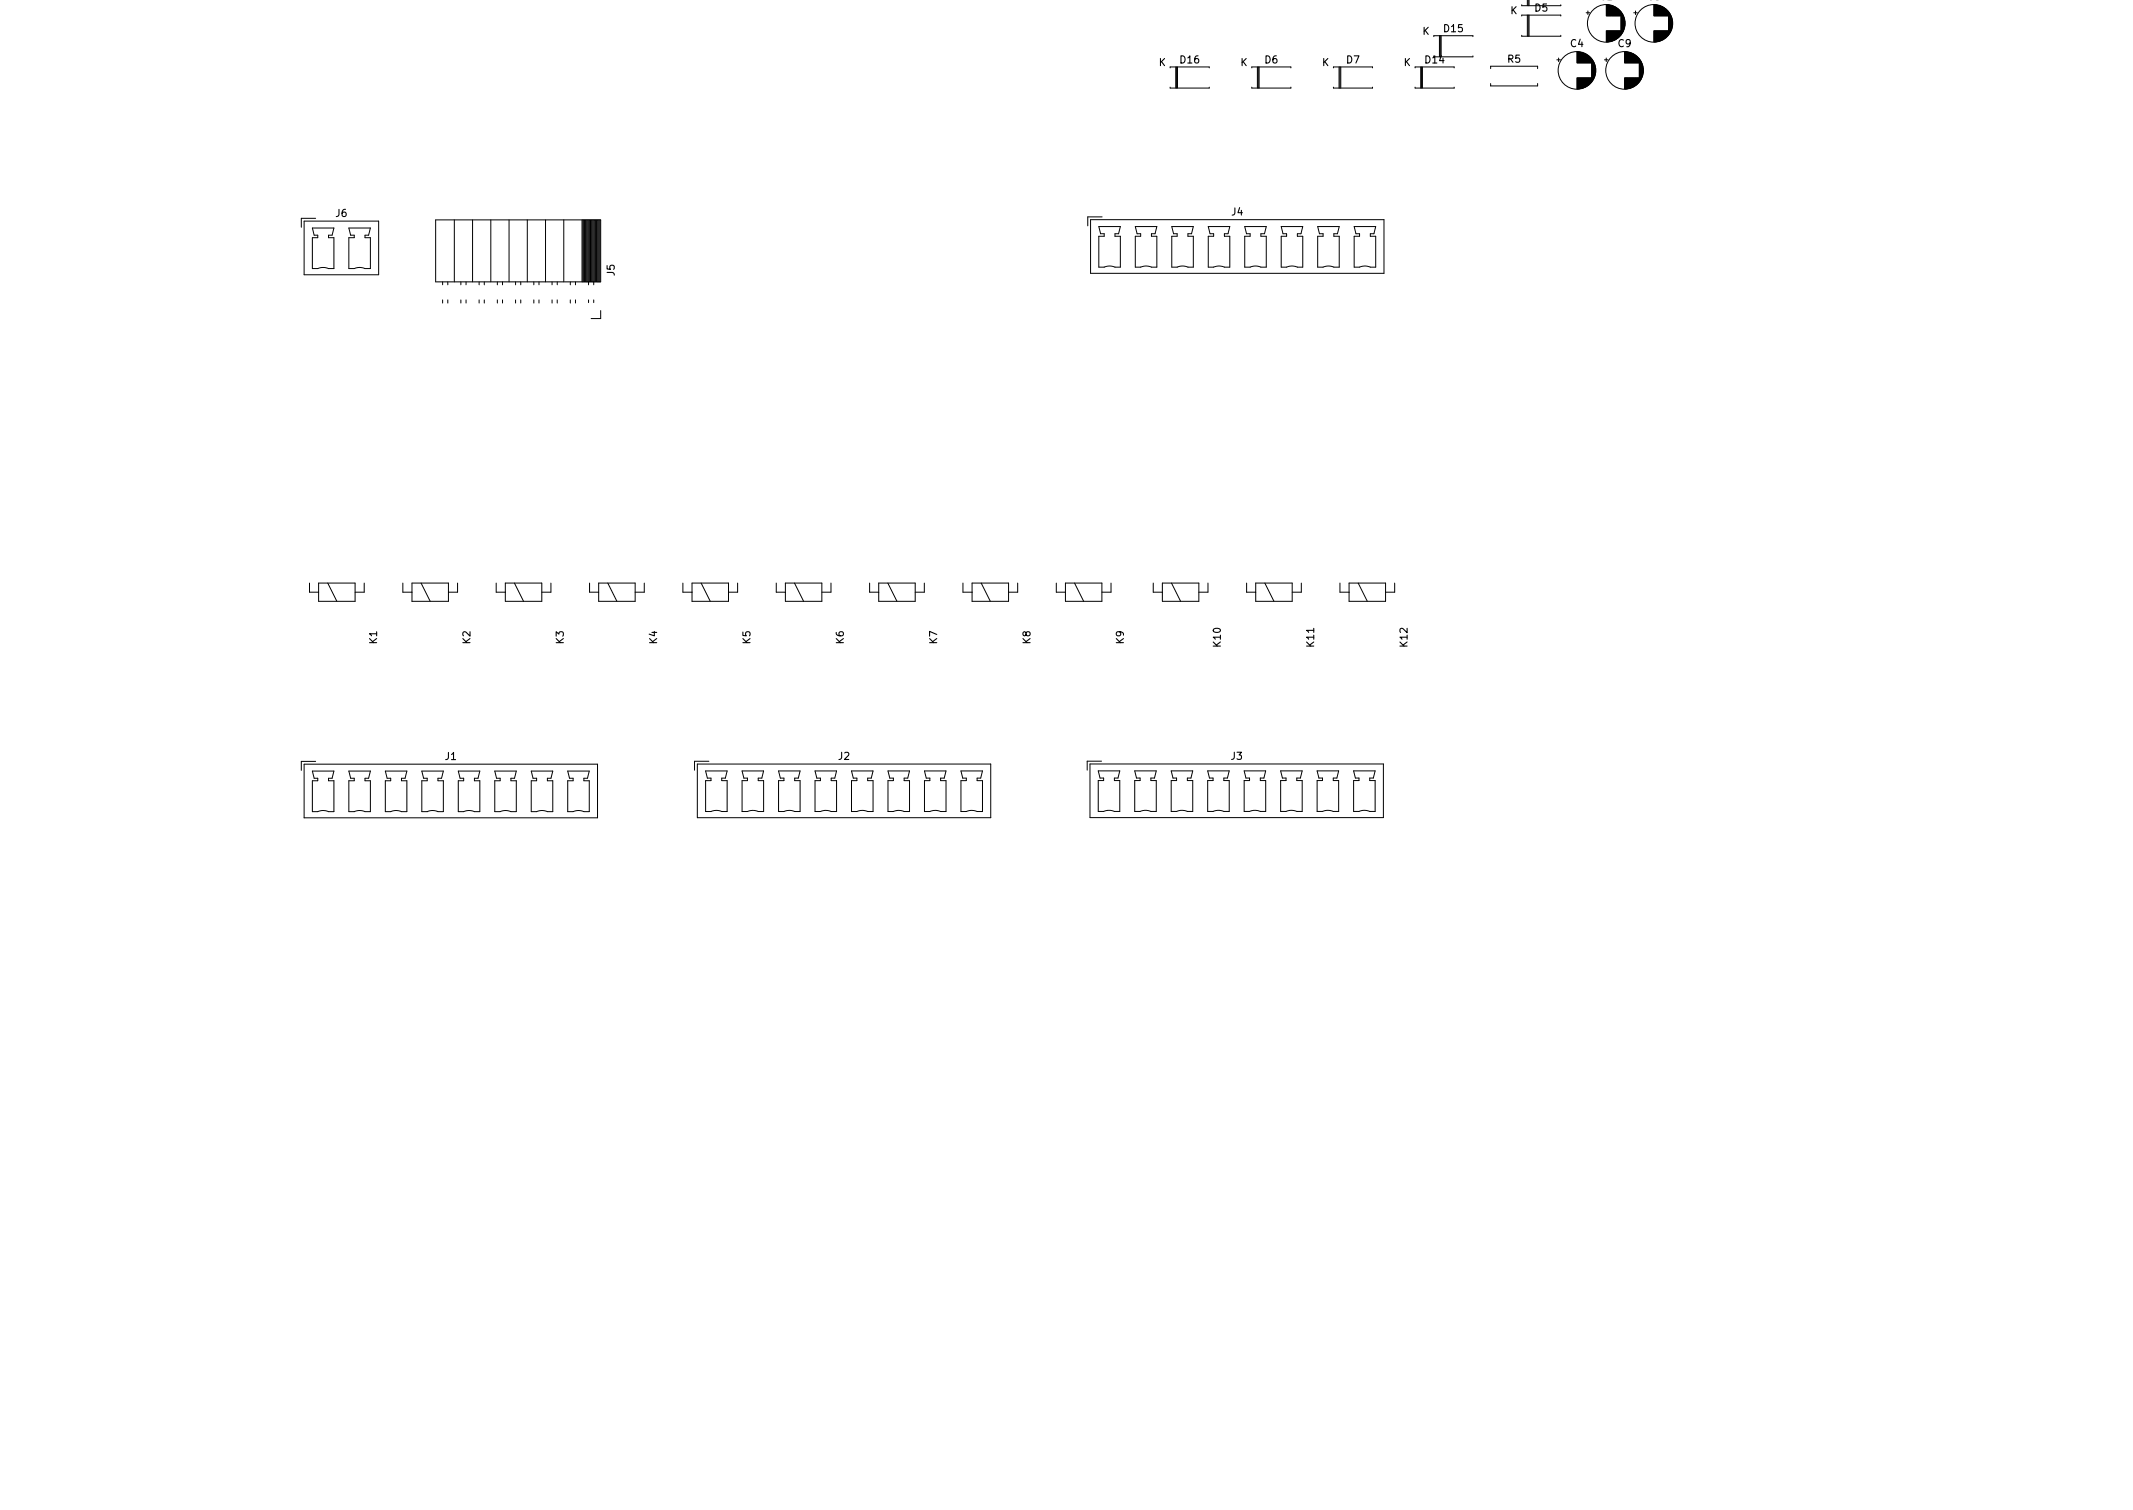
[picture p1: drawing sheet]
<svg xmlns="http://www.w3.org/2000/svg" width="297mm" height="210mm" viewBox="0 0 297 210" stroke-linecap="round" stroke-linejoin="round" font-family="sans-serif">
<defs><g id="words">
<g font-size="1.4">
<text x="198.1" y="4.8">K</text>
<text x="201.1" y="4.5">D15</text>
<text x="210.3" y="2">K</text>
<text x="213.7" y="1.6">D5</text>
<text x="222.8" y="0">C1</text>
<text x="229.4" y="0">C5</text>
<text x="161.4" y="9.2">K</text>
<text x="164.4" y="8.8">D16</text>
<text x="172.7" y="9.2">K</text>
<text x="176.2" y="8.8">D6</text>
<text x="184.1" y="9.2">K</text>
<text x="187.5" y="8.8">D7</text>
<text x="195.5" y="9.2">K</text>
<text x="198.5" y="8.8">D14</text>
<text x="210" y="8.7">R5</text>
<text x="218.7" y="6.6">C4</text>
<text x="225.3" y="6.6">C9</text>
<text x="171.5" y="30">J4</text>
<text x="46.8" y="30.2">J6</text>
<text x="85.6" y="38.4" transform="rotate(-90 85.6 38.4)">J5</text>
<text x="52.5" y="89.6" transform="rotate(-90 52.5 89.6)">K1</text>
<text x="65.5" y="89.6" transform="rotate(-90 65.5 89.6)">K2</text>
<text x="78.5" y="89.6" transform="rotate(-90 78.5 89.6)">K3</text>
<text x="91.5" y="89.6" transform="rotate(-90 91.5 89.6)">K4</text>
<text x="104.5" y="89.6" transform="rotate(-90 104.5 89.6)">K5</text>
<text x="117.5" y="89.6" transform="rotate(-90 117.5 89.6)">K6</text>
<text x="130.5" y="89.6" transform="rotate(-90 130.5 89.6)">K7</text>
<text x="143.5" y="89.6" transform="rotate(-90 143.5 89.6)">K8</text>
<text x="156.5" y="89.6" transform="rotate(-90 156.5 89.6)">K9</text>
<text x="170" y="90" transform="rotate(-90 170 90)">K10</text>
<text x="183" y="90" transform="rotate(-90 183 90)">K11</text>
<text x="196" y="90" transform="rotate(-90 196 90)">K12</text>
<text x="62" y="105.8">J1</text>
<text x="116.8" y="105.8">J2</text>
<text x="171.4" y="105.8">J3</text>
</g>
</g></defs>
<g fill="none" stroke="#000" stroke-width=".14">
<path d="M212.7 0v.8M212.8 0v.8M212.9 0v.8M163 12.1v.2h5.4v-.2M163 9.5v-.2h5.4v.2M163.7 9.3v3M163.9 9.3v3M164 9.3v3M174.3 9.5v-.2h5.5v.2M174.3 12.1v.2h5.5v-.2M175.1 9.3v3M175.2 9.3v3"/>
<path d="M175.3 9.3v3M185.7 12.1v.2h5.4v-.2M185.7 9.5v-.2h5.4v.2M186.5 9.3v3M186.6 9.3v3M186.7 9.3v3M197.1 12.1v.2h5.4v-.2M197.1 9.5v-.2h5.4v.2M197.8 9.3v3M198 9.3v3M198.1 9.3v3M199.7 5.1v-.1h5.4v.1"/>
<path d="M200.5 5v2.9M200.6 5v2.9M200.7 5v2.9M205.1 7.8v.1h-5.4M207.6 9.6v-.4h6.5v.4M207.6 11.6v.4h6.5v-.4M211.9 .7v.1h5.5v-.1M211.9 2.2v-.1h5.5v.1M211.9 4.9v.1h5.5v-.1M212.7 2.1v2.9M212.8 2.1v2.9M212.9 2.1v2.9"/>
<path d="M216.8 8.3h.5M217.1 8.1v.5M219.6 7.2v1.6M219.6 10.8v1.6M219.7 7.2v1.6M219.7 10.8v1.6M219.8 7.2v1.6M219.8 10.8v1.6M219.9 7.2v1.6M219.9 10.8v1.6M220 7.2v1.6M220 10.8v1.6"/>
<path d="M220 7.3v1.5M220 10.8v1.5M220.1 7.3v1.5M220.1 10.8v1.5M220.2 7.3v1.5M220.2 10.8v1.5M220.3 7.3v1.5M220.3 10.8v1.5M220.4 7.3v1.5M220.4 10.8v1.5M220.4 7.4v1.4M220.4 10.8v1.4"/>
<path d="M220.5 7.4v1.4M220.5 10.8v1.4M220.6 7.4v1.4M220.6 10.8v1.4M220.7 7.5v1.3M220.7 10.8v1.4M220.7 10.8v1.3M220.8 7.5v1.3M220.8 10.8v1.3M220.9 1.8h.5M220.9 7.6v1.2M220.9 10.8v1.3"/>
<path d="M220.9 10.8v1.2M221 7.6v1.2M221 10.8v1.2M221 7.7v1.1M221.1 7.7v1.1M221.1 10.8v1.1M221.1 1.5v.5M221.2 7.7v1.1M221.2 10.8v1.1M221.2 7.8v1M221.2 10.8v1M221.3 7.8v1"/>
<path d="M221.3 10.8v1M221.3 7.9v.9M221.3 10.8v.9M221.4 7.9v.9M221.4 10.8v.9M221.4 8v.8M221.4 10.8v.8M221.5 8v.8M221.5 10.8v.8M221.5 8.1v.7M221.5 10.8v.7M221.6 8.1v.7"/>
<path d="M221.6 10.8v.7M221.6 8.2v.6M221.6 8.2v3.2M221.7 8.2v3.2M221.7 8.3v3M221.8 8.4v2.8M221.8 8.5v2.6M221.9 8.6v2.5M221.9 8.6v2.4M222 8.7v2.2M222 8.8v2M222 8.9v1.8"/>
<path d="M222.1 9v1.6M222.1 9.1v1.4M222.2 9.3v1M222.2 9.5v.6M223.4 8.3h.5M223.7 8.1v.5M223.7 .7v1.5M223.7 4.3v1.5M223.8 .7v1.5M223.8 4.3v1.5M223.9 .7v1.5M223.9 4.3v1.5"/>
<path d="M224 .7v1.5M224 4.3v1.5M224.1 .7v1.5M224.1 4.3v1.5M224.2 .7v1.5M224.2 4.3v1.5M224.3 .7v1.5M224.3 4.3v1.5M224.3 .8v1.4M224.4 .8v1.4M224.4 4.3v1.4M224.5 .8v1.4"/>
<path d="M224.5 4.3v1.4M224.6 .8v1.4M224.6 4.3v1.4M224.6 .9v1.3M224.7 .9v1.3M224.7 4.3v1.3M224.8 .9v1.3M224.8 4.3v1.3M224.9 1v1.2M224.9 4.3v1.2M225 1v1.2M225 4.3v1.2"/>
<path d="M225 1.1v1.1M225.1 1.1v1.1M225.1 4.3v1.1M225.2 1.1v1.1M225.2 4.3v1.1M225.2 1.2v1M225.2 4.3v1M225.3 1.2v1M225.3 4.3v1M225.4 1.3v.9M225.4 4.3v.9M225.4 1.4v.8"/>
<path d="M225.5 1.4v.8M225.5 4.3v.8M225.6 1.5v.7M225.6 4.3v.7M225.6 1.6v.6M225.7 1.6v.6M225.7 4.3v.6M225.7 1.6v3.3M225.8 1.7v3.1M225.8 1.8v3M225.8 1.8v2.9M225.9 1.9v2.7"/>
<path d="M226 2v2.5M226 2.1v2.3M226 2.2v2.2M226.1 2.2v2.1M226.1 2.3v1.9M226.2 2.4v1.7M226.2 2.6v1.3M226.2 7.2v1.6M226.2 10.8v1.6M226.2 2.7v1.1M226.3 7.2v1.6M226.3 10.8v1.6"/>
<path d="M226.3 3v.5M226.4 7.2v1.6M226.4 10.8v1.6M226.5 7.2v1.6M226.5 10.8v1.6M226.6 7.2v1.6M226.6 10.8v1.6M226.6 7.3v1.5M226.7 7.3v1.5M226.7 10.8v1.5M226.8 7.3v1.5M226.8 10.8v1.5"/>
<path d="M226.9 7.3v1.5M226.9 10.8v1.5M227 7.3v1.5M227 10.8v1.5M227.1 7.4v1.4M227.1 10.8v1.4M227.2 7.4v1.4M227.2 10.8v1.4M227.3 7.4v1.4M227.3 10.8v1.4M227.3 7.5v1.3M227.4 7.5v1.3"/>
<path d="M227.4 10.8v1.3M227.5 7.5v1.3M227.5 10.8v1.3M227.5 1.8h.5M227.5 7.6v1.2M227.6 7.6v1.2M227.6 10.8v1.2M227.7 7.7v1.1M227.7 10.8v1.2M227.7 10.8v1.1M227.8 7.7v1.1M227.8 10.8v1.1"/>
<path d="M227.8 1.5v.5M227.8 7.8v1M227.8 10.8v1M227.9 7.8v1M227.9 10.8v1M228 7.9v.9M228 10.8v.9M228.1 8v.8M228.1 10.8v.8M228.2 8.1v.7M228.2 10.8v.7M228.2 8.2v.6"/>
<path d="M228.3 8.2v3.2M228.4 8.3v3M228.4 8.4v2.8M228.5 8.5v2.6M228.5 8.6v2.5M228.6 8.6v2.4M228.6 8.7v2.2M228.6 8.8v2M228.7 8.9v1.8M228.7 9v1.6M228.8 9.1v1.4M228.8 9.3v1"/>
<path d="M228.8 9.5v.6M230.3 .7v1.5M230.3 4.3v1.5M230.4 .7v1.5M230.4 4.3v1.5M230.5 .7v1.5M230.5 4.3v1.5M230.6 .7v1.5M230.6 4.3v1.5M230.7 .7v1.5M230.7 4.3v1.5M230.8 .7v1.5"/>
<path d="M230.8 4.3v1.5M230.9 .7v1.5M230.9 4.3v1.5M231 .8v1.4M231 4.3v1.5M231 4.3v1.4M231.1 .8v1.4M231.1 4.3v1.4M231.2 .8v1.4M231.2 4.3v1.4M231.3 .9v1.3M231.3 4.3v1.4"/>
<path d="M231.3 4.3v1.3M231.4 .9v1.3M231.4 4.3v1.3M231.5 .9v1.3M231.5 4.3v1.3M231.5 1v1.2M231.5 4.3v1.2M231.6 1v1.2M231.6 4.3v1.2M231.7 1.1v1.1M231.7 4.3v1.2M231.7 4.3v1.1"/>
<path d="M231.8 1.1v1.1M231.8 4.3v1.1M231.8 1.2v1M231.8 4.3v1M231.9 1.2v1M231.9 4.3v1M232 1.2v1M232 4.3v1M232 1.3v.9M232 4.3v.9M232.1 1.4v.8M232.1 4.3v.9"/>
<path d="M232.1 4.3v.8M232.2 1.4v.8M232.2 4.3v.8M232.2 1.5v.7M232.2 4.3v.7M232.3 1.6v.6M232.3 4.3v.7M232.3 4.3v.6M232.4 1.6v3.3M232.4 1.7v3.1M232.4 1.8v3M232.5 1.8v2.9"/>
<path d="M232.5 1.9v2.7M232.6 1.9v2.7M232.6 2v2.5M232.6 2.1v2.3M232.7 2.2v2.2M232.7 2.2v2.1M232.8 2.3v1.9M232.8 2.4v1.7M232.8 2.6v1.3M232.9 2.7v1.1M232.9 3v.5M42.3 30.8h10.4v7.5h-10.4z"/>
<path d="M43.5 31.7h3l-.2 1h-.6v.4h.8v4.3h-.8a1.86 1.86 0 0 0-1.4 0h-.8v-4.3h.8v-.4h-.6zM44 30.4h-2v1.2M48.6 31.7h3l-.3 1h-.5v.4h.8v4.3h-.8a1.86 1.86 0 0 0-1.5 0h-.7v-4.3h.7v-.4h-.5zM60.7 30.6h23v8.6h-23zM61.6 39.2v.5M62.4 39.2v.5M63.3 30.6v8.6M64.2 39.2v.5M64.9 39.2v.5M65.8 30.6v8.6M66.7 39.2v.5M67.4 39.2v.5"/>
<path d="M68.3 30.6v8.6M69.3 39.2v.5M70 39.2v.5M70.9 30.6v8.6M71.8 39.2v.5M72.5 39.2v.5M73.4 30.6v8.6M74.3 39.2v.5M75.1 39.2v.5M76 30.6v8.6M76.9 39.2v.5M77.6 39.2v.5"/>
<path d="M78.5 30.6v8.6M79.4 39.2v.5M80.1 39.2v.5M81 30.6v8.6M81.2 30.6v8.6M81.3 30.6v8.6M81.4 30.6v8.6M81.5 30.6v8.6M81.6 30.6v8.6M81.8 30.6v8.6M81.9 30.6v8.6M82 39.2v.5"/>
<path d="M82 30.6v8.6M82.1 30.6v8.6M82.2 30.6v8.6M82.3 30.6v8.6M82.5 30.6v8.6M82.6 30.6v8.6M82.7 39.2v.5M82.7 30.6v8.6M82.8 30.6v8.6M82.9 30.6v8.6M83.1 30.6v8.6M83.2 30.6v8.6"/>
<path d="M83.3 30.6v8.6M83.4 30.6v8.6M83.5 30.6v8.6M151.9 30.6h40.8v7.5h-40.8zM153 31.5h3l-.2 1h-.5v.4h.7v4.3h-.7a1.86 1.86 0 0 0-1.5 0h-.8v-4.3h.8v-.4h-.5zM153.5 30.2h-2v1.2M158.1 31.5h3l-.2 1h-.6v.4h.8v4.3h-.8a1.86 1.86 0 0 0-1.4 0h-.8v-4.3h.8v-.4h-.6zM163.2 31.5h3l-.3 1h-.5v.4h.8v4.3h-.8a1.86 1.86 0 0 0-1.5 0h-.7v-4.3h.7v-.4h-.5zM168.3 31.5h3l-.3 1h-.5v.4h.8v4.3h-.8a1.86 1.86 0 0 0-1.5 0h-.7v-4.3h.7v-.4h-.5zM173.3 31.5h3l-.2 1h-.5v.4h.7v4.3h-.7a1.86 1.86 0 0 0-1.5 0h-.8v-4.3h.8v-.4h-.5zM178.4 31.5h3l-.2 1h-.5v.4h.7v4.3h-.7a1.86 1.86 0 0 0-1.5 0h-.8v-4.3h.8v-.4h-.5zM183.5 31.5h3l-.2 1h-.6v.4h.8v4.3h-.8a1.86 1.86 0 0 0-1.4 0h-.8v-4.3h.8v-.4h-.6z"/>
<path d="M188.6 31.5h3l-.3 1h-.5v.4h.8v4.3h-.8a1.86 1.86 0 0 0-1.5 0h-.7v-4.3h.7v-.4h-.5zM61.6 41.8v.4M62.4 41.8v.4M64.2 41.8v.4M64.9 41.8v.4M66.7 41.8v.4M67.4 41.8v.4M69.3 41.8v.4M70 41.8v.4M71.8 41.8v.4M72.5 41.8v.4M74.3 41.8v.4"/>
<path d="M75.1 41.8v.4M76.9 41.8v.4M77.6 41.8v.4M79.4 41.8v.4M80.1 41.8v.4M82 41.8v.3M82.7 41.8v.3M83.7 43.2v1.2h-1.4M43.1 81.2v1.3h1.3M44.4 81.2h5v2.5h-5zM45.6 81.2l1.3 2.5M50.7 81.2v1.3h-1.3"/>
<path d="M56.1 81.2v1.3h1.3M57.4 81.2h5v2.5h-5zM58.6 81.2l1.3 2.5M63.7 81.2v1.3h-1.3M69.1 81.2v1.3h1.3M70.4 81.2h5v2.5h-5zM71.6 81.2l1.3 2.5M76.7 81.2v1.3h-1.3M82.1 81.2v1.3h1.3M83.4 81.2h5v2.5h-5zM84.6 81.2l1.3 2.5M89.7 81.2v1.3h-1.3"/>
<path d="M95.1 81.2v1.3h1.3M96.4 81.2h5v2.5h-5zM97.6 81.2l1.3 2.5M102.7 81.2v1.3h-1.3M108.1 81.2v1.3h1.3M109.4 81.2h5.1v2.5h-5.1zM110.6 81.2l1.3 2.5M115.7 81.2v1.3h-1.2M121.1 81.2v1.3h1.3M122.4 81.2h5.1v2.5h-5.1zM123.6 81.2l1.3 2.5M128.7 81.2v1.3h-1.2"/>
<path d="M134.1 81.2v1.3h1.3M135.4 81.2h5.1v2.5h-5.1zM136.6 81.2l1.3 2.5M141.7 81.2v1.3h-1.2M147.1 81.2v1.3h1.3M148.4 81.2h5.1v2.5h-5.1zM149.6 81.2l1.3 2.5M154.7 81.2v1.3h-1.2M160.6 81.2v1.3h1.3M161.9 81.2h5v2.5h-5zM163.1 81.2l1.3 2.5M168.2 81.2v1.3h-1.3"/>
<path d="M173.6 81.2v1.3h1.3M174.9 81.2h5.1v2.5h-5.1zM176.1 81.2l1.3 2.5M181.2 81.2v1.3h-1.2M186.6 81.2v1.3h1.3M187.9 81.2h5.1v2.5h-5.1zM189.1 81.2l1.3 2.5M194.2 81.2v1.3h-1.2M42.3 106.4h40.9v7.5h-40.9zM43.5 107.4h3l-.2 1h-.6v.3h.8v4.3h-.8a1.86 1.86 0 0 0-1.4 0h-.8v-4.3h.8v-.3h-.6zM44 106h-2v1.3M48.6 107.4h3l-.3 1h-.5v.3h.8v4.3h-.8a1.86 1.86 0 0 0-1.5 0h-.7v-4.3h.7v-.3h-.5z"/>
<path d="M53.7 107.4h3l-.3 1h-.5v.3h.8v4.3h-.8a1.86 1.86 0 0 0-1.5 0h-.7v-4.3h.7v-.3h-.5zM58.7 107.4h3l-.2 1h-.5v.3h.7v4.3h-.7a1.86 1.86 0 0 0-1.5 0h-.8v-4.3h.8v-.3h-.5zM63.8 107.4h3l-.2 1h-.5v.3h.7v4.3h-.7a1.86 1.86 0 0 0-1.5 0h-.8v-4.3h.8v-.3h-.5zM68.9 107.4h3l-.2 1h-.6v.3h.8v4.3h-.8a1.86 1.86 0 0 0-1.4 0h-.8v-4.3h.8v-.3h-.6zM74 107.4h3l-.3 1h-.5v.3h.8v4.3h-.8a1.86 1.86 0 0 0-1.5 0h-.7v-4.3h.7v-.3h-.5zM79.1 107.4h3l-.3 1h-.5v.3h.8v4.3h-.8a1.86 1.86 0 0 0-1.5 0h-.7v-4.3h.7v-.3h-.5zM97.1 106.4h40.9v7.5h-40.9zM98.3 107.3h3l-.3 1h-.5v.4h.8v4.3h-.8a1.86 1.86 0 0 0-1.5 0h-.7v-4.3h.7v-.4h-.5zM98.7 106h-2v1.2M103.3 107.3h3l-.2 1h-.5v.4h.7v4.3h-.7a1.86 1.86 0 0 0-1.5 0h-.8v-4.3h.8v-.4h-.5zM108.4 107.3h3l-.2 1h-.5v.4h.7v4.3h-.7a1.86 1.86 0 0 0-1.5 0h-.8v-4.3h.8v-.4h-.5zM113.5 107.3h3l-.3 1h-.4v.4h.7v4.3h-.8a1.86 1.86 0 0 0-1.5 0h-.7v-4.3h.7v-.4h-.4z"/>
<path d="M118.6 107.3h3l-.3 1h-.5v.4h.8v4.3h-.8a1.86 1.86 0 0 0-1.5 0h-.7v-4.3h.7v-.4h-.5zM123.7 107.3h3l-.3 1h-.5v.4h.8v4.3h-.8a1.86 1.86 0 0 0-1.5 0h-.7v-4.3h.7v-.4h-.5zM128.7 107.3h3l-.2 1h-.5v.4h.7v4.3h-.7a1.86 1.86 0 0 0-1.5 0h-.8v-4.3h.8v-.4h-.5zM133.8 107.3h3l-.2 1h-.5v.4h.7v4.3h-.7a1.86 1.86 0 0 0-1.5 0h-.8v-4.3h.8v-.4h-.5zM151.8 106.4h40.9v7.4h-40.9zM152.9 107.3h3l-.2 1h-.5v.4h.7v4.3h-.7a1.86 1.86 0 0 0-1.5 0h-.8v-4.3h.8v-.4h-.5zM153.4 106h-2v1.2M158 107.3h3l-.2 1h-.5v.4h.7v4.3h-.7a1.86 1.86 0 0 0-1.5 0h-.8v-4.3h.8v-.4h-.5zM163.1 107.3h3l-.2 1h-.6v.4h.8v4.3h-.8a1.86 1.86 0 0 0-1.4 0h-.8v-4.3h.8v-.4h-.6zM168.2 107.3h3l-.3 1h-.5v.4h.8v4.3h-.8a1.86 1.86 0 0 0-1.5 0h-.7v-4.3h.7v-.4h-.5zM173.3 107.3h3l-.3 1h-.5v.4h.8v4.3h-.8a1.86 1.86 0 0 0-1.5 0h-.7v-4.3h.7v-.4h-.5zM178.3 107.3h3l-.2 1h-.5v.4h.7v4.3h-.7a1.86 1.86 0 0 0-1.5 0h-.8v-4.3h.8v-.4h-.5z"/>
<path d="M183.4 107.3h3l-.2 1h-.5v.4h.7v4.3h-.7a1.86 1.86 0 0 0-1.5 0h-.8v-4.3h.8v-.4h-.5zM188.5 107.3h3l-.2 1h-.6v.4h.8v4.3h-.8a1.86 1.86 0 0 0-1.4 0h-.8v-4.3h.8v-.4h-.6z"/>
<circle cx="219.6" cy="9.8" r="2.62"/>
<circle cx="223.7" cy="3.3" r="2.62"/>
<circle cx="226.2" cy="9.8" r="2.62"/>
<circle cx="230.3" cy="3.3" r="2.62"/>
</g>
<use href="#words"/>
</svg>
